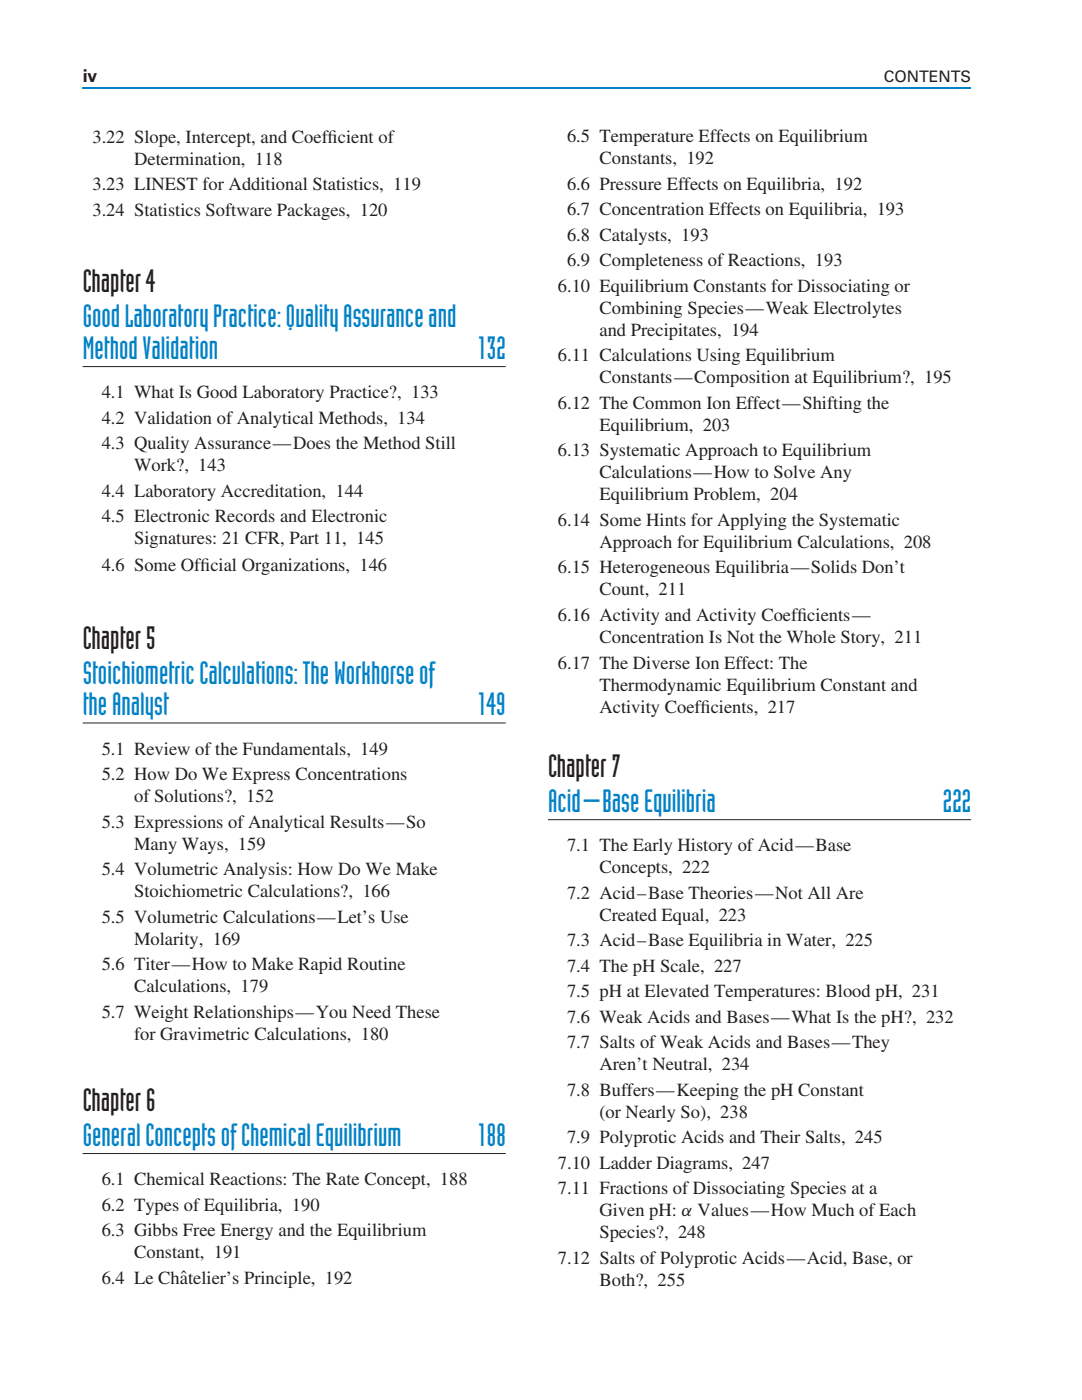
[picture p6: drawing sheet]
<svg xmlns="http://www.w3.org/2000/svg" width="216mm" height="279mm" viewBox="0 0 216 279" stroke-linecap="round" stroke-linejoin="round" font-family="sans-serif">
<defs><g id="words">
<g font-size="6.3" fill="#231f20">
<text x="16.5" y="58.3">Chapter4</text>
<text x="16.5" y="129.4">Chapter5</text>
<text x="109.3" y="155">Chapter7</text>
<text x="16.5" y="221.6">Chapter6</text>
</g>
<g font-size="6.3" fill="#0081c6">
<text x="16.5" y="65.3">GoodLaboratoryPractice:QualityAssuranceand</text>
<text x="16.5" y="71.6">MethodValidation</text>
<text x="95.2" y="71.6">132</text>
<text x="16.5" y="136.4">StoichiometricCalculations:TheWorkhorseof</text>
<text x="16.5" y="142.8">theAnalyst</text>
<text x="95.2" y="142.8">149</text>
<text x="109.3" y="162">Acid–BaseEquilibria</text>
<text x="188" y="162">222</text>
<text x="16.5" y="228.6">GeneralConceptsofChemicalEquilibrium</text>
<text x="95.2" y="228.6">188</text>
</g>
<g font-size="3.7" fill="#231f20">
<text x="18.4" y="28.5">3.22 Slope, Intercept, and Coeff</text>
<text x="65.3" y="28.5">icient of</text>
<text x="113.1" y="28.3">6.5 Temperature Effects on Equilibrium</text>
<text x="26.7" y="32.9">Determination, 118</text>
<text x="119.5" y="32.7">Constants, 192</text>
<text x="18.4" y="38">3.23 LINEST for Additional Statistics, 119</text>
<text x="113.1" y="37.8">6.6 Pressure Effects on Equilibria, 192</text>
<text x="18.4" y="43.1">3.24 Statistics Software Packages, 120</text>
<text x="113.1" y="42.9">6.7 Concentration Effects on Equilibria, 193</text>
<text x="113.1" y="48">6.8 Catalysts, 193</text>
<text x="113.1" y="53.1">6.9 Completeness of Reactions, 193</text>
<text x="111.2" y="58.2">6.10 Equilibrium Constants for Dissociating or</text>
<text x="119.5" y="62.6">Combining Species—Weak Electrolytes</text>
<text x="119.5" y="66.9">and Precipitates, 194</text>
<text x="111.2" y="72">6.11 Calculations Using Equilibrium</text>
<text x="119.5" y="76.4">Constants—Composition at Equilibrium?, 195</text>
<text x="20.3" y="79.4">4.1 What Is Good Laboratory Practice?, 133</text>
<text x="111.2" y="81.5">6.12 The Common Ion Effect—Shifting the</text>
<text x="20.3" y="84.5">4.2 Validation of Analytical Methods, 134</text>
<text x="20.3" y="89.6">4.3 Quality Assurance—Does the Method Still</text>
<text x="119.5" y="85.9">Equilibrium, 203</text>
<text x="26.7" y="94">Work?, 143</text>
<text x="111.2" y="91">6.13 Systematic Approach to Equilibrium</text>
<text x="119.5" y="95.4">Calculations—How to Solve Any</text>
<text x="20.3" y="99.1">4.4 Laboratory Accreditation, 144</text>
<text x="119.5" y="99.8">Equilibrium Problem, 204</text>
<text x="20.3" y="104.2">4.5 Electronic Records and Electronic</text>
<text x="111.2" y="104.9">6.14 Some Hints for Applying the Systematic</text>
<text x="20.3" y="113.8">4.6 Some Off</text>
<text x="26.7" y="108.6">Signatures: 21 CFR, Part 11, 145</text>
<text x="39.9" y="113.8">icial Organizations, 146</text>
<text x="119.5" y="109.3">Approach for Equilibrium Calculations, 208</text>
<text x="111.2" y="114.3">6.15 Heterogeneous Equilibria—Solids Don’t</text>
<text x="119.5" y="118.7">Count, 211</text>
<text x="111.2" y="124">6.16 Activity and Activity Coeff</text>
<text x="158.9" y="124">icients—</text>
<text x="119.5" y="128.4">Concentration Is Not the Whole Story, 211</text>
<text x="111.2" y="133.5">6.17 The Diverse Ion Effect: The</text>
<text x="119.5" y="137.9">Thermodynamic Equilibrium Constant and</text>
<text x="119.5" y="142.3">Activity Coeff</text>
<text x="139.6" y="142.3">icients, 217</text>
<text x="20.3" y="150.6">5.1 Review of the Fundamentals, 149</text>
<text x="20.3" y="155.6">5.2 How Do We Express Concentrations</text>
<text x="26.7" y="160">of Solutions?, 152</text>
<text x="20.3" y="165.1">5.3 Expressions of Analytical Results—So</text>
<text x="26.7" y="169.5">Many Ways, 159</text>
<text x="113.1" y="169.8">7.1 The Early History of Acid—Base</text>
<text x="20.3" y="174.6">5.4 Volumetric Analysis: How Do We Make</text>
<text x="26.7" y="179">Stoichiometric Calculations?, 166</text>
<text x="113.1" y="179.3">7.2 Acid–Base Theories—Not All Are</text>
<text x="119.5" y="174.2">Concepts, 222</text>
<text x="20.3" y="184.1">5.5 Volumetric Calculations—Let’s Use</text>
<text x="119.5" y="183.7">Created Equal, 223</text>
<text x="26.7" y="188.5">Molarity, 169</text>
<text x="113.1" y="188.8">7.3 Acid–Base Equilibria in Water, 225</text>
<text x="20.3" y="193.6">5.6 Titer—How to Make Rapid Routine</text>
<text x="26.7" y="198">Calculations, 179</text>
<text x="113.1" y="193.9">7.4 The pH Scale, 227</text>
<text x="20.3" y="203">5.7 Weight Relationships—You Need These</text>
<text x="113.1" y="199">7.5 pH at Elevated Temperatures: Blood pH, 231</text>
<text x="26.7" y="207.4">for Gravimetric Calculations, 180</text>
<text x="113.1" y="204.1">7.6 Weak Acids and Bases—What Is the pH?, 232</text>
<text x="113.1" y="209.1">7.7 Salts of Weak Acids and Bases—They</text>
<text x="119.5" y="213.5">Aren’t Neutral, 234</text>
<text x="113.1" y="218.6">7.8 Buffers—Keeping the pH Constant</text>
<text x="119.5" y="223">(or Nearly So), 238</text>
<text x="111.2" y="233.2">7.10 Ladder Diagrams, 247</text>
<text x="113.1" y="228.1">7.9 Polyprotic Acids and Their Salts, 245</text>
<text x="20.3" y="236.5">6.1 Chemical Reactions: The Rate Concept, 188</text>
<text x="111.2" y="238.3">7.11 Fractions of Dissociating Species at a</text>
<text x="20.3" y="241.6">6.2 Types of Equilibria, 190</text>
<text x="119.5" y="242.7">Given pH: α Values—How Much of Each</text>
<text x="20.3" y="246.6">6.3 Gibbs Free Energy and the Equilibrium</text>
<text x="26.7" y="251">Constant, 191</text>
<text x="119.5" y="247.1">Species?, 248</text>
<text x="20.3" y="256.1">6.4 Le Chatelier’s Principle, 192</text>
<text x="36.1" y="256.1">ˆ</text>
<text x="111.2" y="252.2">7.12 Salts of Polyprotic Acids—Acid, Base, or</text>
<text x="119.5" y="256.5">Both?, 255</text>
</g>
<text font-size="3.5" fill="#231f20" x="16.5" y="16.3">iv</text>
<text font-size="3.2" fill="#231f20" x="176.2" y="16.3">CONTENTS</text>
</g></defs>
<path d="M16.5 17.5h177.1" fill="none" stroke="#0081c6" stroke-width=".35"/>
<path d="M16.5 73.1h84.3M16.5 144.3h84.3M109.3 163.5h84.3M16.5 230.2h84.3" fill="none" stroke="#231f20" stroke-width=".2"/>
<use href="#words"/>
</svg>
